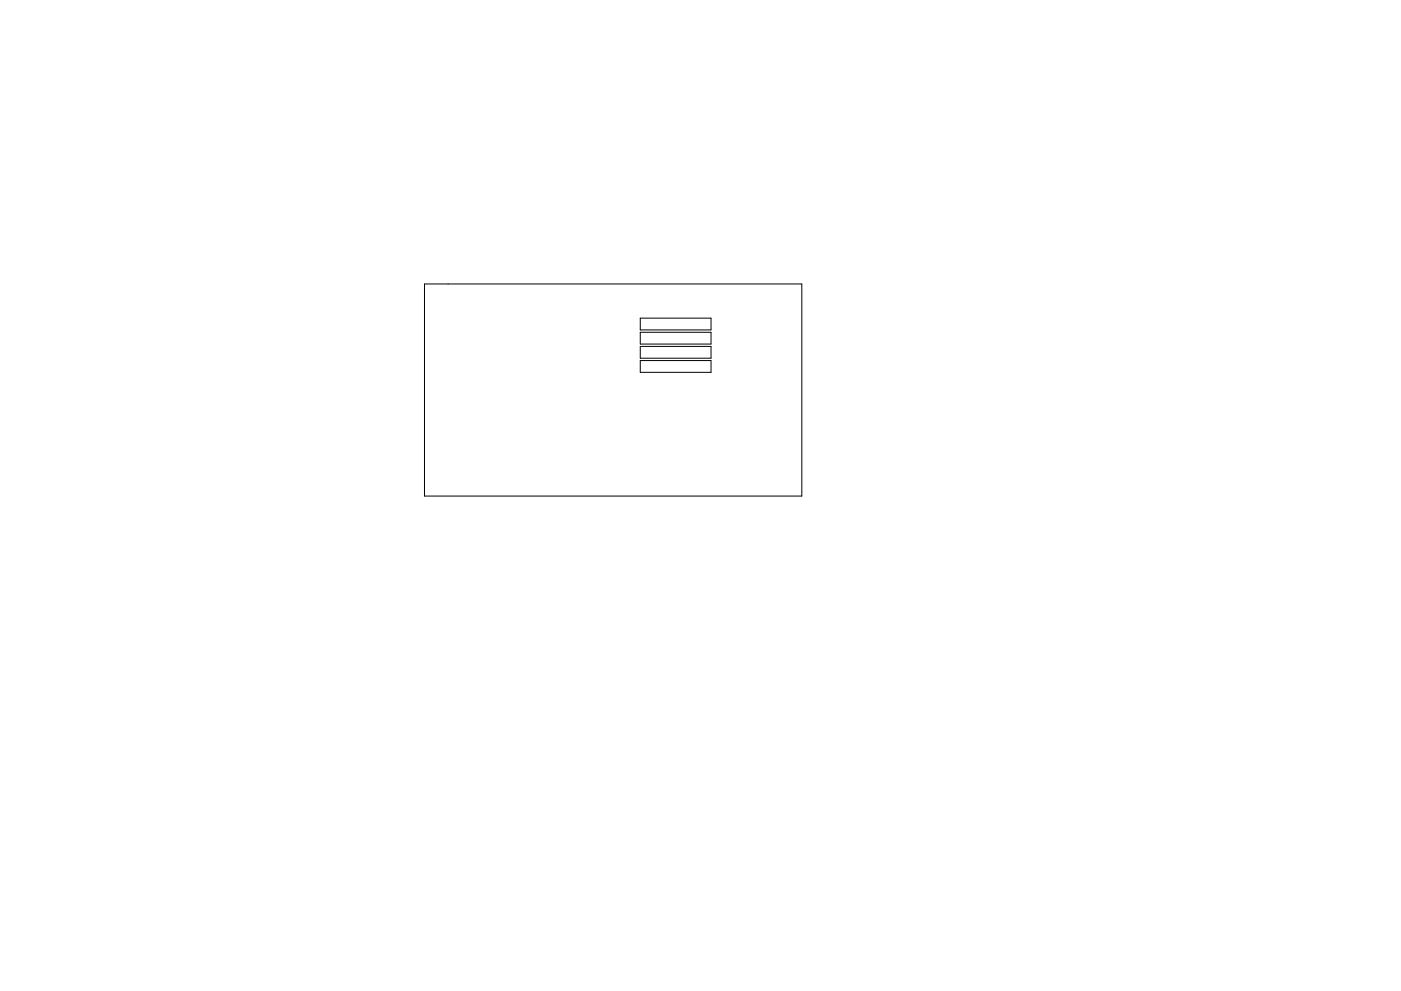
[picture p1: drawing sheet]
<svg xmlns="http://www.w3.org/2000/svg" width="297mm" height="210mm" viewBox="0 0 297 210" stroke-linecap="round" stroke-linejoin="round" font-family="sans-serif">
<path d="M90 60.2h80v45h-80zM135.8 76.5h15v2.5h-15zM135.8 67.5h15v2.5h-15zM135.8 70.5h15v2.5h-15zM135.8 73.5h15v2.5h-15z" fill="none" stroke="#000" stroke-width=".21"/>
</svg>
